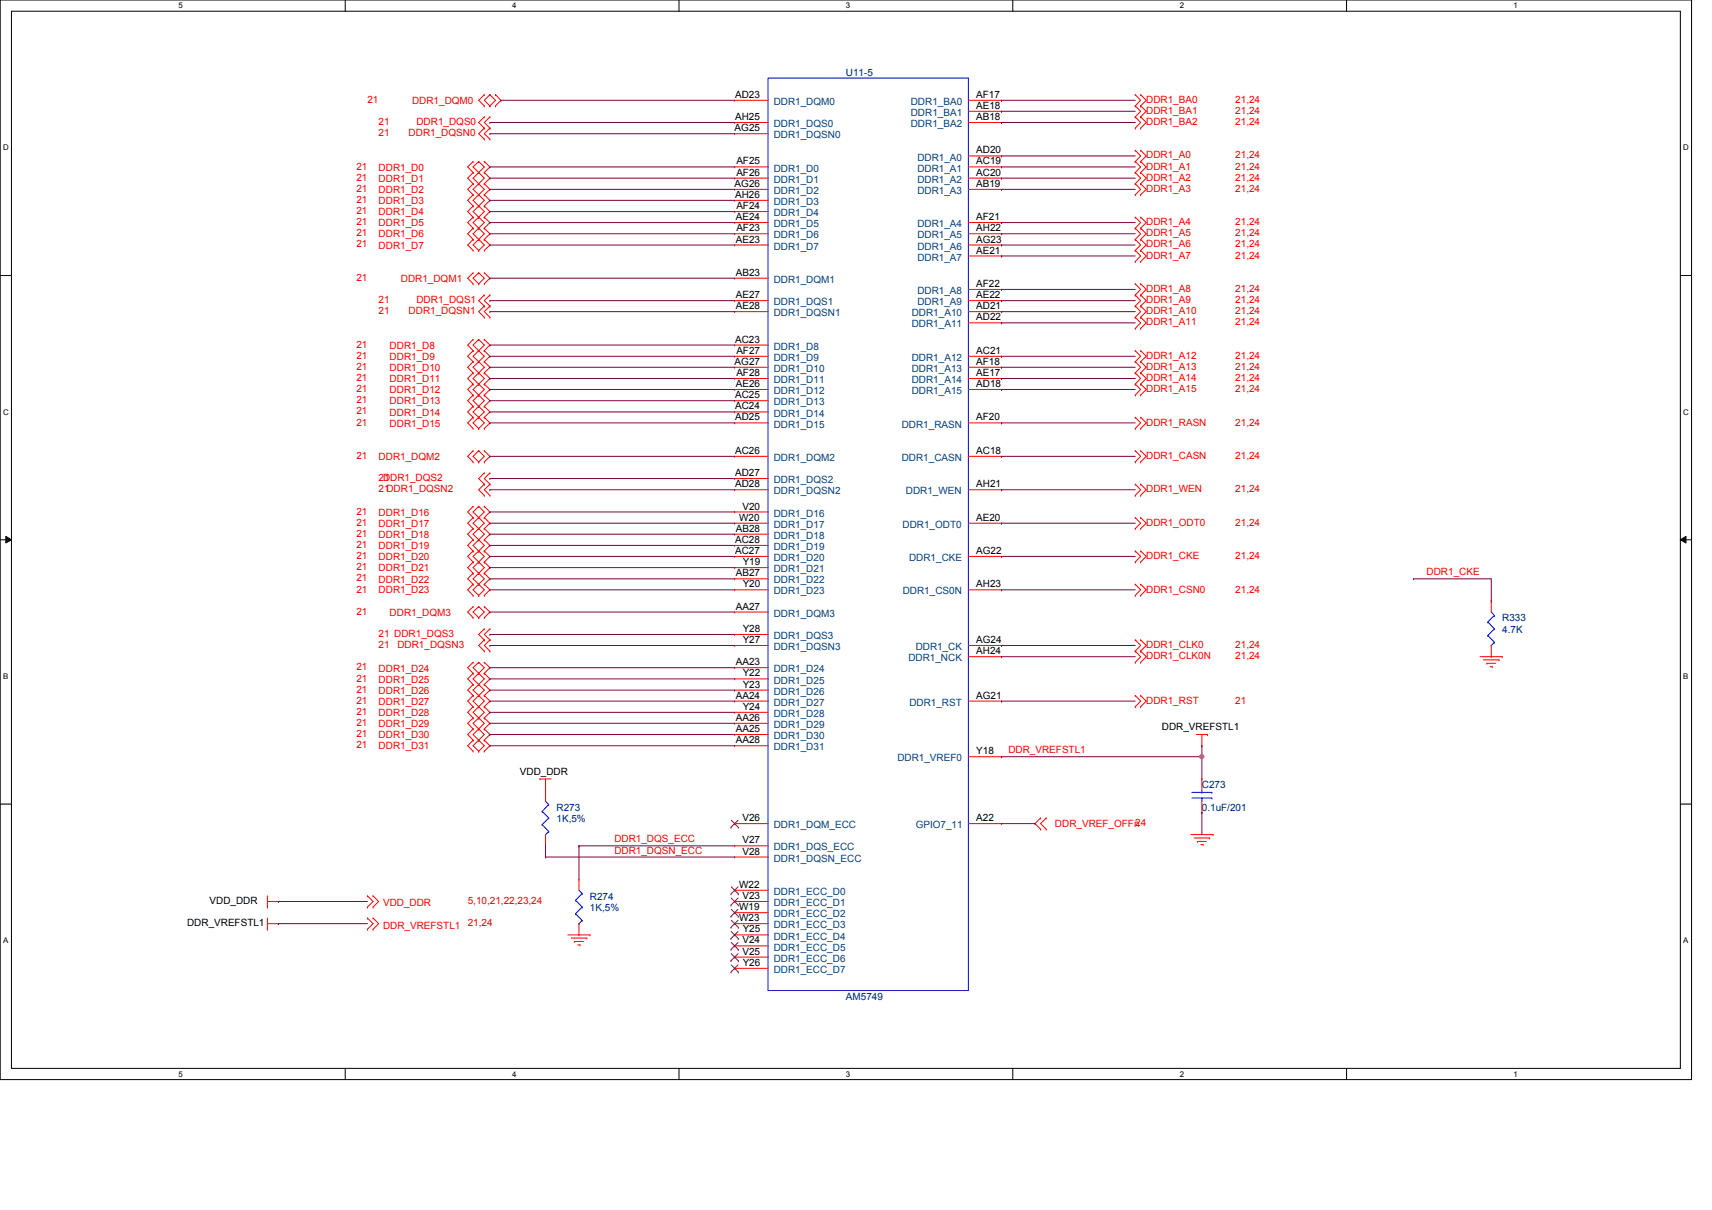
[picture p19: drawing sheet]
<svg xmlns="http://www.w3.org/2000/svg" width="297mm" height="210mm" viewBox="0 0 297 210" stroke-linecap="round" stroke-linejoin="round" font-family="sans-serif">
<defs><g id="words">
<g font-size="1.7" fill="#f00">
<text x="63.8" y="17.8">21</text>
<text x="198.9" y="17.8">DDR1_BA0</text>
<text x="214.3" y="17.8">21,24</text>
<text x="65.7" y="21.7">21</text>
<text x="65.7" y="23.6">21</text>
<text x="70.9" y="23.6">DDR1_DQSN0</text>
<text x="71.5" y="18">DDR1_DQM0</text>
<text x="72.3" y="21.7">DDR1_DQS0</text>
<text x="198.9" y="19.8">DDR1_BA1</text>
<text x="198.9" y="21.7">DDR1_BA2</text>
<text x="214.3" y="19.8">21,24</text>
<text x="214.3" y="21.7">21,24</text>
<text x="61.8" y="29.4">21</text>
<text x="65.7" y="29.6">DDR1_D0</text>
<text x="198.9" y="29.4">DDR1_A1</text>
<text x="198.9" y="27.5">DDR1_A0</text>
<text x="214.3" y="29.4">21,24</text>
<text x="214.3" y="27.5">21,24</text>
<text x="61.8" y="31.4">21</text>
<text x="61.8" y="33.3">21</text>
<text x="61.8" y="35.2">21</text>
<text x="65.7" y="31.5">DDR1_D1</text>
<text x="65.7" y="33.5">DDR1_D2</text>
<text x="65.7" y="35.4">DDR1_D3</text>
<text x="198.9" y="31.4">DDR1_A2</text>
<text x="198.9" y="33.3">DDR1_A3</text>
<text x="214.3" y="31.4">21,24</text>
<text x="214.3" y="33.3">21,24</text>
<text x="61.8" y="37.1">21</text>
<text x="61.8" y="39.1">21</text>
<text x="61.8" y="41">21</text>
<text x="65.7" y="37.3">DDR1_D4</text>
<text x="65.7" y="39.3">DDR1_D5</text>
<text x="65.7" y="41.2">DDR1_D6</text>
<text x="198.9" y="41">DDR1_A5</text>
<text x="198.9" y="39.1">DDR1_A4</text>
<text x="214.3" y="41">21,24</text>
<text x="214.3" y="39.1">21,24</text>
<text x="61.8" y="42.9">21</text>
<text x="65.7" y="43.1">DDR1_D7</text>
<text x="198.9" y="42.9">DDR1_A6</text>
<text x="198.9" y="44.9">DDR1_A7</text>
<text x="214.3" y="42.9">21,24</text>
<text x="214.3" y="44.9">21,24</text>
<text x="61.8" y="48.7">21</text>
<text x="65.7" y="52.6">21</text>
<text x="69.6" y="48.9">DDR1_DQM1</text>
<text x="72.3" y="52.6">DDR1_DQS1</text>
<text x="198.9" y="50.7">DDR1_A8</text>
<text x="198.9" y="52.6">DDR1_A9</text>
<text x="214.3" y="50.7">21,24</text>
<text x="214.3" y="52.6">21,24</text>
<text x="65.7" y="54.5">21</text>
<text x="70.9" y="54.5">DDR1_DQSN1</text>
<text x="198.9" y="54.5">DDR1_A10</text>
<text x="198.9" y="56.4">DDR1_A11</text>
<text x="214.3" y="54.5">21,24</text>
<text x="214.3" y="56.4">21,24</text>
<text x="61.8" y="60.3">21</text>
<text x="61.8" y="62.2">21</text>
<text x="61.8" y="64.2">21</text>
<text x="67.6" y="60.5">DDR1_D8</text>
<text x="67.6" y="62.4">DDR1_D9</text>
<text x="67.6" y="64.3">DDR1_D10</text>
<text x="198.9" y="62.2">DDR1_A12</text>
<text x="198.9" y="64.2">DDR1_A13</text>
<text x="214.3" y="62.2">21,24</text>
<text x="214.3" y="64.2">21,24</text>
<text x="61.8" y="66.1">21</text>
<text x="61.8" y="68">21</text>
<text x="61.8" y="70">21</text>
<text x="61.8" y="71.9">21</text>
<text x="67.6" y="66.3">DDR1_D11</text>
<text x="67.6" y="68.2">DDR1_D12</text>
<text x="67.6" y="70.1">DDR1_D13</text>
<text x="198.9" y="66.1">DDR1_A14</text>
<text x="198.9" y="68">DDR1_A15</text>
<text x="214.3" y="66.1">21,24</text>
<text x="214.3" y="68">21,24</text>
<text x="61.8" y="73.8">21</text>
<text x="67.6" y="72.1">DDR1_D14</text>
<text x="67.6" y="74">DDR1_D15</text>
<text x="198.9" y="73.8">DDR1_RASN</text>
<text x="214.3" y="73.8">21,24</text>
<text x="61.8" y="79.6">21</text>
<text x="65.7" y="83.5">21</text>
<text x="65.7" y="79.8">DDR1_DQM2</text>
<text x="66.5" y="83.5">DDR1_DQS2</text>
<text x="198.9" y="79.6">DDR1_CASN</text>
<text x="214.3" y="79.6">21,24</text>
<text x="61.8" y="89.3">21</text>
<text x="65.7" y="85.4">21DDR1_DQSN2</text>
<text x="65.7" y="89.5">DDR1_D16</text>
<text x="198.9" y="85.4">DDR1_WEN</text>
<text x="214.3" y="85.4">21,24</text>
<text x="61.8" y="91.2">21</text>
<text x="61.8" y="93.1">21</text>
<text x="61.8" y="95">21</text>
<text x="65.7" y="91.4">DDR1_D17</text>
<text x="65.7" y="93.3">DDR1_D18</text>
<text x="65.7" y="95.2">DDR1_D19</text>
<text x="198.9" y="91.2">DDR1_ODT0</text>
<text x="214.3" y="91.2">21,24</text>
<text x="61.8" y="97">21</text>
<text x="61.8" y="98.9">21</text>
<text x="61.8" y="100.8">21</text>
<text x="65.7" y="97.2">DDR1_D20</text>
<text x="65.7" y="99.1">DDR1_D21</text>
<text x="65.7" y="101">DDR1_D22</text>
<text x="198.9" y="97">DDR1_CKE</text>
<text x="214.3" y="97">21,24</text>
<text x="247.5" y="99.8">DDR1_CKE</text>
<text x="61.8" y="106.6">21</text>
<text x="61.8" y="102.8">21</text>
<text x="65.7" y="103">DDR1_D23</text>
<text x="67.6" y="106.8">DDR1_DQM3</text>
<text x="198.9" y="102.8">DDR1_CSN0</text>
<text x="214.3" y="102.8">21,24</text>
<text x="65.7" y="110.5">21 DDR1_DQS3</text>
<text x="65.7" y="112.4">21</text>
<text x="69" y="112.4">DDR1_DQSN3</text>
<text x="198.9" y="112.4">DDR1_CLK0</text>
<text x="214.3" y="112.4">21,24</text>
<text x="61.8" y="116.3">21</text>
<text x="61.8" y="118.2">21</text>
<text x="65.7" y="116.5">DDR1_D24</text>
<text x="65.7" y="118.4">DDR1_D25</text>
<text x="198.9" y="114.3">DDR1_CLK0N</text>
<text x="214.3" y="114.3">21,24</text>
<text x="61.8" y="120.1">21</text>
<text x="61.8" y="122.1">21</text>
<text x="61.8" y="124">21</text>
<text x="61.8" y="125.9">21</text>
<text x="65.7" y="120.4">DDR1_D26</text>
<text x="65.7" y="122.3">DDR1_D27</text>
<text x="65.7" y="124.2">DDR1_D28</text>
<text x="198.9" y="122.1">DDR1_RST</text>
<text x="214.3" y="122.1">21</text>
<text x="61.8" y="127.9">21</text>
<text x="61.8" y="129.8">21</text>
<text x="65.7" y="126.2">DDR1_D29</text>
<text x="65.7" y="128.1">DDR1_D30</text>
<text x="65.7" y="130">DDR1_D31</text>
<text x="175" y="130.7">DDR_VREFSTL1</text>
<text x="183" y="143.5">DDR_VREF_OFFn24</text>
<text x="106.6" y="148.1">DDR1_DQSN_ECC</text>
<text x="106.6" y="146.1">DDR1_DQS_ECC</text>
<text x="66.5" y="161.1">DDR_VREFSTL1</text>
<text x="66.5" y="157.2">VDD_DDR</text>
<text x="81.1" y="160.7">21,24</text>
<text x="81.1" y="156.8">5,10,21,22,23,24</text>
</g>
<g font-size="1.7">
<text x="127.5" y="17">AD23</text>
<text x="169.4" y="17">AF17</text>
<text x="127.5" y="22.8">AG25</text>
<text x="127.5" y="20.8">AH25</text>
<text x="169.4" y="20.8">AB18</text>
<text x="169.4" y="18.9">AE18</text>
<text x="127.8" y="28.5">AF25</text>
<text x="169.4" y="28.5">AC19</text>
<text x="169.4" y="26.6">AD20</text>
<text x="127.5" y="32.4">AG26</text>
<text x="127.5" y="34.3">AH26</text>
<text x="127.8" y="30.5">AF26</text>
<text x="169.4" y="32.4">AB19</text>
<text x="169.4" y="30.5">AC20</text>
<text x="127.7" y="38.2">AE24</text>
<text x="127.8" y="36.3">AF24</text>
<text x="127.8" y="40.1">AF23</text>
<text x="169.4" y="40.1">AH22</text>
<text x="169.4" y="38.2">AF21</text>
<text x="127.7" y="42.1">AE23</text>
<text x="127.7" y="47.8">AB23</text>
<text x="169.4" y="44">AE21</text>
<text x="169.4" y="42.1">AG23</text>
<text x="127.7" y="51.7">AE27</text>
<text x="127.7" y="53.6">AE28</text>
<text x="169.4" y="53.6">AD21</text>
<text x="169.4" y="49.8">AF22</text>
<text x="169.4" y="51.7">AE22</text>
<text x="127.5" y="59.4">AC23</text>
<text x="169.4" y="55.6">AD22</text>
<text x="127.5" y="63.3">AG27</text>
<text x="127.8" y="65.2">AF28</text>
<text x="127.8" y="61.4">AF27</text>
<text x="169.4" y="65.2">AE17</text>
<text x="169.4" y="63.3">AF18</text>
<text x="169.4" y="61.4">AC21</text>
<text x="127.5" y="71">AC24</text>
<text x="127.5" y="69.1">AC25</text>
<text x="127.7" y="67.1">AE26</text>
<text x="169.4" y="67.1">AD18</text>
<text x="127.5" y="72.9">AD25</text>
<text x="169.4" y="72.9">AF20</text>
<text x="127.5" y="78.7">AC26</text>
<text x="127.5" y="82.6">AD27</text>
<text x="169.4" y="78.7">AC18</text>
<text x="127.5" y="84.5">AD28</text>
<text x="128.8" y="88.4">V20</text>
<text x="169.4" y="84.5">AH21</text>
<text x="127.5" y="94.2">AC28</text>
<text x="127.7" y="92.2">AB28</text>
<text x="128.3" y="90.3">W20</text>
<text x="169.4" y="90.3">AE20</text>
<text x="127.5" y="96.1">AC27</text>
<text x="127.7" y="100">AB27</text>
<text x="128.9" y="98">Y19</text>
<text x="128.9" y="101.9">Y20</text>
<text x="169.4" y="96.1">AG22</text>
<text x="169.4" y="101.9">AH23</text>
<text x="127.7" y="105.7">AA27</text>
<text x="128.9" y="109.6">Y28</text>
<text x="128.9" y="111.5">Y27</text>
<text x="169.4" y="113.5">AH24</text>
<text x="169.4" y="111.5">AG24</text>
<text x="127.7" y="115.4">AA23</text>
<text x="128.9" y="119.3">Y23</text>
<text x="128.9" y="117.3">Y22</text>
<text x="127.7" y="125.1">AA26</text>
<text x="127.7" y="121.2">AA24</text>
<text x="128.9" y="123.1">Y24</text>
<text x="169.4" y="121.2">AG21</text>
<text x="127.7" y="127">AA25</text>
<text x="127.7" y="128.9">AA28</text>
<text x="169.4" y="130.9">Y18</text>
<text x="201.6" y="126.7">DDR_VREFSTL1</text>
<text x="90.2" y="134.5">VDD_DDR</text>
<text x="128.8" y="142.5">V26</text>
<text x="169.4" y="142.5">A22</text>
<text x="128.8" y="146.3">V27</text>
<text x="128.8" y="148.3">V28</text>
<text x="128.3" y="154">W22</text>
<text x="128.8" y="156">V23</text>
<text x="32.5" y="160.7">DDR_VREFSTL1</text>
<text x="36.4" y="156.8">VDD_DDR</text>
<text x="128.3" y="159.8">W23</text>
<text x="128.3" y="157.9">W19</text>
<text x="128.9" y="161.8">Y25</text>
<text x="128.8" y="163.7">V24</text>
<text x="128.8" y="165.6">V25</text>
<text x="128.9" y="167.6">Y26</text>
</g>
<g font-size="1.7" fill="#000080">
<text x="146.8" y="13.2">U11-5</text>
<text x="260.6" y="107.8">R333</text>
<text x="260.6" y="109.7">4.7K</text>
<text x="208.5" y="136.7">C273</text>
<text x="96.6" y="140.6">R273</text>
<text x="96.6" y="142.5">1K,5%</text>
<text x="208.5" y="140.6">0.1uF/201</text>
<text x="102.4" y="156">R274</text>
<text x="102.4" y="158">1K,5%</text>
<text x="146.8" y="173.4">AM5749</text>
</g>
<g font-size="1.7" fill="#004080">
<text x="134.2" y="18.2">DDR1_DQM0</text>
<text x="134.2" y="22.1">DDR1_DQS0</text>
<text x="158" y="22.1">DDR1_BA2</text>
<text x="158" y="20.1">DDR1_BA1</text>
<text x="158" y="18.2">DDR1_BA0</text>
<text x="134.2" y="29.8">DDR1_D0</text>
<text x="134.2" y="24">DDR1_DQSN0</text>
<text x="159.2" y="29.8">DDR1_A1</text>
<text x="159.2" y="27.9">DDR1_A0</text>
<text x="134.2" y="31.7">DDR1_D1</text>
<text x="134.2" y="35.6">DDR1_D3</text>
<text x="134.2" y="33.7">DDR1_D2</text>
<text x="159.2" y="33.7">DDR1_A3</text>
<text x="159.2" y="31.7">DDR1_A2</text>
<text x="134.2" y="37.5">DDR1_D4</text>
<text x="134.2" y="39.4">DDR1_D5</text>
<text x="134.2" y="41.4">DDR1_D6</text>
<text x="159.2" y="41.4">DDR1_A5</text>
<text x="159.2" y="39.4">DDR1_A4</text>
<text x="134.2" y="43.3">DDR1_D7</text>
<text x="159.2" y="45.2">DDR1_A7</text>
<text x="159.2" y="43.3">DDR1_A6</text>
<text x="134.2" y="49.1">DDR1_DQM1</text>
<text x="134.2" y="53">DDR1_DQS1</text>
<text x="159.2" y="51">DDR1_A8</text>
<text x="159.2" y="53">DDR1_A9</text>
<text x="134.2" y="54.9">DDR1_DQSN1</text>
<text x="158.2" y="54.9">DDR1_A10</text>
<text x="158.2" y="56.8">DDR1_A11</text>
<text x="134.2" y="60.7">DDR1_D8</text>
<text x="134.2" y="64.5">DDR1_D10</text>
<text x="134.2" y="62.6">DDR1_D9</text>
<text x="158.2" y="64.5">DDR1_A13</text>
<text x="158.2" y="62.6">DDR1_A12</text>
<text x="134.2" y="66.5">DDR1_D11</text>
<text x="134.2" y="70.3">DDR1_D13</text>
<text x="134.2" y="68.4">DDR1_D12</text>
<text x="158.2" y="66.5">DDR1_A14</text>
<text x="158.2" y="68.4">DDR1_A15</text>
<text x="134.2" y="72.3">DDR1_D14</text>
<text x="134.2" y="74.2">DDR1_D15</text>
<text x="156.5" y="74.2">DDR1_RASN</text>
<text x="134.2" y="80">DDR1_DQM2</text>
<text x="134.2" y="83.8">DDR1_DQS2</text>
<text x="156.5" y="80">DDR1_CASN</text>
<text x="134.2" y="85.8">DDR1_DQSN2</text>
<text x="134.2" y="89.6">DDR1_D16</text>
<text x="157.2" y="85.8">DDR1_WEN</text>
<text x="134.2" y="93.5">DDR1_D18</text>
<text x="134.2" y="95.4">DDR1_D19</text>
<text x="134.2" y="91.6">DDR1_D17</text>
<text x="156.6" y="91.6">DDR1_ODT0</text>
<text x="134.2" y="99.3">DDR1_D21</text>
<text x="134.2" y="101.2">DDR1_D22</text>
<text x="134.2" y="97.3">DDR1_D20</text>
<text x="157.7" y="97.3">DDR1_CKE</text>
<text x="134.2" y="103.1">DDR1_D23</text>
<text x="134.2" y="107">DDR1_DQM3</text>
<text x="156.6" y="103.1">DDR1_CS0N</text>
<text x="134.2" y="110.9">DDR1_DQS3</text>
<text x="134.2" y="112.8">DDR1_DQSN3</text>
<text x="158.9" y="112.8">DDR1_CK</text>
<text x="134.2" y="116.6">DDR1_D24</text>
<text x="134.2" y="118.6">DDR1_D25</text>
<text x="157.6" y="114.7">DDR1_NCK</text>
<text x="134.2" y="120.5">DDR1_D26</text>
<text x="134.2" y="122.4">DDR1_D27</text>
<text x="134.2" y="124.4">DDR1_D28</text>
<text x="157.8" y="122.4">DDR1_RST</text>
<text x="134.2" y="128.2">DDR1_D30</text>
<text x="134.2" y="126.3">DDR1_D29</text>
<text x="134.2" y="130.2">DDR1_D31</text>
<text x="155.7" y="132.1">DDR1_VREF0</text>
<text x="134.2" y="143.7">DDR1_DQM_ECC</text>
<text x="158.9" y="143.7">GPIO7_11</text>
<text x="134.2" y="147.5">DDR1_DQS_ECC</text>
<text x="134.2" y="149.5">DDR1_DQSN_ECC</text>
<text x="134.2" y="155.2">DDR1_ECC_D0</text>
<text x="134.2" y="157.2">DDR1_ECC_D1</text>
<text x="134.2" y="161">DDR1_ECC_D3</text>
<text x="134.2" y="159.1">DDR1_ECC_D2</text>
<text x="134.2" y="163">DDR1_ECC_D4</text>
<text x="134.2" y="164.9">DDR1_ECC_D5</text>
<text x="134.2" y="166.8">DDR1_ECC_D6</text>
<text x="134.2" y="168.8">DDR1_ECC_D7</text>
</g>
<g font-size="1.4">
<text x="30.9" y="1.4">5</text>
<text x="88.9" y="1.4">4</text>
<text x="146.8" y="1.4">3</text>
<text x="204.7" y="1.4">2</text>
<text x="262.6" y="1.4">1</text>
<text x=".5" y="26.1">D</text>
<text x="292.1" y="26.1">D</text>
<text x=".5" y="71.9">C</text>
<text x="292.1" y="71.9">C</text>
<text x=".5" y="117.8">B</text>
<text x="292.1" y="117.8">B</text>
<text x=".5" y="163.6">A</text>
<text x="292.1" y="163.6">A</text>
<text x="30.9" y="186.8">5</text>
<text x="88.9" y="186.8">4</text>
<text x="146.8" y="186.8">3</text>
<text x="204.7" y="186.8">2</text>
<text x="262.6" y="186.8">1</text>
</g>
</g></defs>
<path d="M0 0h293.5v187.3h-293.5zM2 1.9h289.5v183.4h-289.5z" fill="none" stroke="#000" stroke-width=".17"/>
<g fill="#fff">
<path d="M30.9 .2h.8v1.5h-.8z"/>
<path d="M30.9 185.5h.8v1.6h-.8z"/>
</g>
<path d="M59.9 0v1.9M59.9 185.3v2" fill="none" stroke="#000" stroke-width=".17"/>
<g fill="#fff">
<path d="M88.9 .2h.7v1.5h-.7z"/>
<path d="M88.9 185.5h.7v1.6h-.7z"/>
</g>
<path d="M117.8 0v1.9M117.8 185.3v2" fill="none" stroke="#000" stroke-width=".17"/>
<g fill="#fff">
<path d="M146.8 .2h.7v1.5h-.7z"/>
<path d="M146.8 185.5h.7v1.6h-.7z"/>
</g>
<path d="M175.7 0v1.9M175.7 185.3v2" fill="none" stroke="#000" stroke-width=".17"/>
<g fill="#fff">
<path d="M204.7 .2h.7v1.5h-.7z"/>
<path d="M204.7 185.5h.7v1.6h-.7z"/>
</g>
<path d="M233.6 0v1.9M233.6 185.3v2" fill="none" stroke="#000" stroke-width=".17"/>
<g fill="#fff">
<path d="M262.6 .2h.8v1.5h-.8z"/>
<path d="M262.6 185.5h.8v1.6h-.8z"/>
<path d="M.5 24.8h1v1.6h-1z"/>
<path d="M292.1 24.8h.9v1.6h-.9z"/>
<path d="M.5 70.7h1v1.5h-1z"/>
<path d="M292.1 70.7h.9v1.5h-.9z"/>
</g>
<path d="M0 47.8h2M291.5 47.8h2" fill="none" stroke="#000" stroke-width=".17"/>
<g fill="#fff">
<path d="M.5 116.5h.9v1.6h-.9z"/>
<path d="M292.1 116.5h.8v1.6h-.8z"/>
</g>
<path d="M0 93.6h2M1 93l1 .6-1 .6zM291.5 93.6l1-.6v1.2zM291.5 93.6h2" fill="none" stroke="#000" stroke-width=".17"/>
<path d="M1 93l1 .6-1 .6zM291.5 93.6l1-.6v1.2z" fill="#000"/>
<g fill="#fff">
<path d="M.5 162.4h.9v1.5h-.9z"/>
<path d="M292.1 162.4h.8v1.5h-.8z"/>
</g>
<path d="M0 139.5h2M291.5 139.5h2" fill="none" stroke="#000" stroke-width=".17"/>
<g fill="none" stroke="#f00" stroke-width=".17">
<path d="M84 16.4h.1M84 18.4h.1M84 16.4l-.9 1 .9 1M85 18.4h.1M85 16.4h.1M85 16.4l-1 1 1 1M85 16.4l1 1-1 1M86 16.4h.1M86 18.4h.1M86 16.4l.9 1-.9 1M127.5 17.4h.1M127.5 17.4h5.8"/>
<path d="M168 19.3h5.8M168 17.4h5.8M173.8 19.3h.1M173.8 17.4h.1M197 16.4h.1M197 18.4h.1M197 16.4l.9 1-.9 1M197 18.4l.9 .9-.9 1M197.9 16.4h.1M197.9 18.4h.1M197.9 16.4l1 1-1 1M197.9 18.4l1 .9-1 1"/>
<path d="M82.1 28h.1M82.1 29.9h.1M82.1 31.9h.1M82.1 33.8h.1M82.1 35.7h.1M82.1 37.7h.1M82.1 39.6h.1M82.1 28l-1 1 1 .9M82.1 29.9l-1 1 1 1M82.1 31.9l-1 1 1 .9M82.1 33.8l-1 1 1 .9M82.1 37.7l-1 .9 1 1"/>
<path d="M82.1 35.7l-1 1 1 1M82.1 39.6l-1 1 1 .9M83.1 29.9h.1M83.1 28h.1M83.1 31.9h.1M83.1 33.8h.1M83.1 35.7h.1M83.1 37.7h.1M83.1 39.6h.1M83.1 28l-1 1 1.9 1.9-1.9 2 1 .9M83.1 28l.9 1-1.9 1.9 1.9 2-.9 .9M83.1 33.8l-1 1 1.9 1.9-.9 1"/>
<path d="M83.1 33.8l.9 1-1.9 1.9 1 1M83.1 37.7l-1 .9 1.9 2-1.9 1.9 1 .9M83.1 37.7l.9 .9-1.9 2 1.9 1.9-.9 .9M84 20.3h.1M84 22.2h.1M84 24.1h.1M84 28h.1M84 29.9h.1M84 31.9h.1M84 33.8h.1M84 35.7h.1M84 37.7h.1"/>
<path d="M84 39.6h.1M84 20.3l-.9 1 .9 .9M84 22.2l-.9 1 .9 .9M84 28l1 1-1 .9M84 29.9l1 1-1 1M84 35.7l1 1-1 1M84 31.9l1 1-1 .9M84 33.8l1 1-1 .9M84 37.7l1 .9-1 1M84 39.6l1 1-1 .9M85 20.3h.1M85 22.2h.1"/>
<path d="M85 24.1h.1M85 20.3l-1 1 1 .9M85 22.2l-1 1 1 .9M127.5 29h.1M127.5 30.9h.1M127.5 34.8h.1M127.5 32.9h.1M127.5 36.7h.1M127.5 38.6h.1M127.5 23.2h.1M127.5 21.3h.1M127.5 32.9h5.8"/>
<path d="M127.5 21.3h5.8M127.5 29h5.8M127.5 30.9h5.8M127.5 34.8h5.8M127.5 36.7h5.8M127.5 38.6h5.8M127.5 23.2h5.8M168 32.9h5.8M168 21.3h5.8M168 29h5.8M168 30.9h5.8M168 27.1h5.8"/>
<path d="M168 38.6h5.8M173.8 32.9h.1M173.8 21.3h.1M173.8 29h.1M173.8 30.9h.1M173.8 27.1h.1M173.8 38.6h.1M197 20.3h.1M197 22.2h.1M197 29.9h.1M197 31.9h.1M197 28h.1"/>
<path d="M197 26.1h.1M197 39.6h.1M197 33.8h.1M197 37.7h.1M197 20.3l.9 1-.9 .9M197 29.9l.9 1-.9 1M197 28l.9 1-.9 .9M197 26.1l.9 1-.9 .9M197 39.6l.9 1-.9 .9M197 31.9l.9 1-.9 .9M197 37.7l.9 .9-.9 1M197.9 20.3h.1"/>
<path d="M197.9 22.2h.1M197.9 29.9h.1M197.9 31.9h.1M197.9 28h.1M197.9 26.1h.1M197.9 39.6h.1M197.9 33.8h.1M197.9 37.7h.1M197.9 20.3l1 1-1 .9M197.9 29.9l1 1-1 1M197.9 28l1 1-1 .9M197.9 26.1l1 1-1 .9"/>
<path d="M197.9 39.6l1 1-1 .9M197.9 31.9l1 1-1 .9M197.9 37.7l1 .9-1 1M82.1 41.5h.1M82.1 43.4h.1M82.1 58.9h.1M82.1 47.3h.1M82.1 49.2h.1M82.1 41.5l-1 1 1 .9M82.1 58.9l-1 1 1 .9M82.1 47.3l-1 1 1 .9M83.1 41.5h.1"/>
<path d="M83.1 43.4h.1M83.1 58.9h.1M83.1 49.2h.1M83.1 47.3h.1M83.1 58.9l-1 1 1.9 1.9-.9 .9M83.1 58.9l.9 1-1.9 1.9 1 .9M83.1 47.3l-1 1 1 .9M83.1 47.3l.9 1-.9 .9M84 51.2h.1M84 53.1h.1M84 55h.1M84 41.5h.1"/>
<path d="M84 43.4h.1M84 58.9h.1M84 47.3h.1M84 49.2h.1M84 51.2l-.9 1 .9 .9M84 53.1l-.9 1 .9 .9M84 41.5l1 1-1 .9M84 58.9l1 1-1 .9M84 47.3l1 1-1 .9M85 51.2h.1M85 53.1h.1M85 55h.1"/>
<path d="M85 51.2l-1 1 1 .9M85 53.1l-1 1 1 .9M127.5 59.9h.1M127.5 40.6h.1M127.5 42.5h.1M127.5 48.3h.1M127.5 52.2h.1M127.5 54.1h.1M127.5 54.1h5.8M127.5 40.6h5.8M127.5 52.2h5.8M127.5 42.5h5.8"/>
<path d="M127.5 59.9h5.8M127.5 48.3h5.8M168 54.1h5.8M168 44.4h5.8M168 40.6h5.8M168 56h5.8M168 50.2h5.8M168 52.2h5.8M168 42.5h5.8M173.8 54.1h.1M173.8 44.4h.1M173.8 40.6h.1"/>
<path d="M173.8 56h.1M173.8 50.2h.1M173.8 52.2h.1M173.8 42.5h.1M197 41.5h.1M197 43.4h.1M197 49.2h.1M197 51.2h.1M197 53.1h.1M197 55h.1M197 45.4h.1M197 57h.1"/>
<path d="M197 41.5l.9 1-.9 .9M197 49.2l.9 1-.9 1M197 53.1l.9 1-.9 .9M197 43.4l.9 1-.9 1M197 51.2l.9 1-.9 .9M197 55l.9 1-.9 1M197.9 41.5h.1M197.9 43.4h.1M197.9 49.2h.1M197.9 51.2h.1M197.9 53.1h.1M197.9 55h.1"/>
<path d="M197.9 45.4h.1M197.9 57h.1M197.9 41.5l1 1-1 .9M197.9 49.2l1 1-1 1M197.9 53.1l1 1-1 .9M197.9 43.4l1 1-1 1M197.9 51.2l1 1-1 .9M197.9 55l1 1-1 1M82.1 60.8h.1M82.1 62.7h.1M82.1 64.7h.1M82.1 66.6h.1"/>
<path d="M82.1 68.5h.1M82.1 70.5h.1M82.1 72.4h.1M82.1 74.3h.1M82.1 78.2h.1M82.1 60.8l-1 1 1 .9M82.1 62.7l-1 1 1 1M82.1 66.6l-1 1 1 .9M82.1 64.7l-1 1 1 .9M82.1 68.5l-1 1 1 1M82.1 70.5l-1 1 1 .9M82.1 72.4l-1 1 1 .9"/>
<path d="M82.1 78.2l-1 1 1 .9M83.1 60.8h.1M83.1 62.7h.1M83.1 64.7h.1M83.1 66.6h.1M83.1 68.5h.1M83.1 70.5h.1M83.1 72.4h.1M83.1 74.3h.1M83.1 78.2h.1M83.1 62.7l-1 1 1.9 2-.9 .9M83.1 62.7l.9 1-1.9 2 1 .9"/>
<path d="M83.1 66.6l-1 1 1.9 1.9-1.9 2 1 .9M83.1 66.6l.9 1-1.9 1.9 1.9 2-.9 .9M83.1 72.4l-1 1 1 .9M83.1 72.4l.9 1-.9 .9M83.1 78.2l-1 1 1 .9M83.1 78.2l.9 1-.9 .9M84 60.8h.1M84 62.7h.1M84 64.7h.1M84 66.6h.1M84 68.5h.1M84 70.5h.1"/>
<path d="M84 72.4h.1M84 74.3h.1M84 78.2h.1M84 64.7l1 1-1 .9M84 60.8l1 1-1 .9M84 62.7l1 1-1 1M84 66.6l1 1-1 .9M84 68.5l1 1-1 1M84 70.5l1 1-1 .9M84 72.4l1 1-1 .9M84 78.2l1 1-1 .9M127.5 71.5h.1"/>
<path d="M127.5 65.7h.1M127.5 63.7h.1M127.5 61.8h.1M127.5 73.4h.1M127.5 79.2h.1M127.5 69.5h.1M127.5 67.6h.1M127.5 65.7h5.8M127.5 63.7h5.8M127.5 73.4h5.8M127.5 61.8h5.8M127.5 67.6h5.8"/>
<path d="M127.5 79.2h5.8M127.5 71.5h5.8M127.5 69.5h5.8M168 65.7h5.8M168 63.7h5.8M168 73.4h5.8M168 61.8h5.8M168 67.6h5.8M168 79.2h5.8M173.8 65.7h.1M173.8 63.7h.1M173.8 73.4h.1"/>
<path d="M173.8 61.8h.1M173.8 67.6h.1M173.8 79.2h.1M197 64.7h.1M197 66.6h.1M197 60.8h.1M197 62.7h.1M197 68.5h.1M197 78.2h.1M197 72.4h.1M197 74.3h.1M197 64.7l.9 1-.9 .9"/>
<path d="M197 60.8l.9 1-.9 .9M197 62.7l.9 1-.9 1M197 66.6l.9 1-.9 .9M197 78.2l.9 1-.9 .9M197 72.4l.9 1-.9 .9M197.9 64.7h.1M197.9 66.6h.1M197.9 60.8h.1M197.9 62.7h.1M197.9 68.5h.1M197.9 78.2h.1M197.9 72.4h.1"/>
<path d="M197.9 74.3h.1M197.9 64.7l1 1-1 .9M197.9 60.8l1 1-1 .9M197.9 62.7l1 1-1 1M197.9 66.6l1 1-1 .9M197.9 78.2l1 1-1 .9M197.9 72.4l1 1-1 .9M82.1 87.8h.1M82.1 89.8h.1M82.1 91.7h.1M82.1 93.6h.1M82.1 95.6h.1"/>
<path d="M82.1 97.5h.1M82.1 99.4h.1M82.1 80.1h.1M82.1 87.8l-1 1 1 1M82.1 89.8l-1 1 1 .9M82.1 91.7l-1 1 1 .9M82.1 95.6l-1 .9 1 1M82.1 93.6l-1 1 1 1M82.1 97.5l-1 1 1 .9M82.1 99.4l-1 1 1 .9M83.1 89.8h.1M83.1 87.8h.1"/>
<path d="M83.1 91.7h.1M83.1 93.6h.1M83.1 95.6h.1M83.1 97.5h.1M83.1 99.4h.1M83.1 80.1h.1M83.1 87.8l-1 1 1.9 2-.9 .9M83.1 87.8l.9 1-1.9 2 1 .9M83.1 91.7l-1 1 1.9 1.9-.9 1M83.1 91.7l.9 1-1.9 1.9 1 1M83.1 95.6l-1 .9 1 1M83.1 95.6l.9 .9-1.9 2 1.9 1.9-.9 .9"/>
<path d="M83.1 97.5l.9 1-1.9 1.9 1 .9M84 82h.1M84 84h.1M84 85.9h.1M84 87.8h.1M84 89.8h.1M84 91.7h.1M84 93.6h.1M84 95.6h.1M84 97.5h.1M84 99.4h.1M84 80.1h.1"/>
<path d="M84 82l-.9 1 .9 1M84 84l-.9 1 .9 .9M84 87.8l1 1-1 1M84 93.6l1 1-1 1M84 89.8l1 1-1 .9M84 91.7l1 1-1 .9M84 95.6l1 .9-1 1M84 97.5l1 1-1 .9M84 99.4l1 1-1 .9M85 82h.1M85 84h.1M85 85.9h.1"/>
<path d="M85 82l-1 1 1 1M85 84l-1 1 1 .9M127.5 98.5h.1M127.5 83h.1M127.5 85h.1M127.5 92.7h.1M127.5 96.5h.1M127.5 94.6h.1M127.5 88.8h.1M127.5 90.8h.1M127.5 85h5.8M127.5 98.5h5.8"/>
<path d="M127.5 83h5.8M127.5 92.7h5.8M127.5 96.5h5.8M127.5 94.6h5.8M127.5 88.8h5.8M127.5 90.8h5.8M168 85h5.8M168 96.5h5.8M168 90.8h5.8M173.8 85h.1M173.8 96.5h.1M173.8 90.8h.1"/>
<path d="M197 89.8h.1M197 91.7h.1M197 84h.1M197 85.9h.1M197 95.6h.1M197 97.5h.1M197 80.1h.1M197 89.8l.9 1-.9 .9M197 84l.9 1-.9 .9M197 95.6l.9 .9-.9 1M197.9 89.8h.1M197.9 91.7h.1"/>
<path d="M197.9 84h.1M197.9 85.9h.1M197.9 95.6h.1M197.9 97.5h.1M197.9 80.1h.1M197.9 89.8l1 1-1 .9M197.9 84l1 1-1 .9M197.9 95.6l1 .9-1 1M82.1 101.3h.1M82.1 103.3h.1M82.1 114.9h.1M82.1 116.8h.1"/>
<path d="M82.1 118.7h.1M82.1 105.2h.1M82.1 107.1h.1M82.1 101.3l-1 1 1 1M82.1 105.2l-1 1 1 .9M82.1 114.9l-1 .9 1 1M82.1 116.8l-1 1 1 .9M82.1 118.7l-1 1 1 .9M83.1 101.3h.1M83.1 103.3h.1M83.1 116.8h.1M83.1 114.9h.1"/>
<path d="M83.1 118.7h.1M83.1 107.1h.1M83.1 105.2h.1M83.1 101.3l-1 1 1 1M83.1 101.3l.9 1-.9 1M83.1 114.9l-1 .9 1.9 2-1.9 1.9 1 .9M83.1 114.9l.9 .9-1.9 2 1.9 1.9-.9 .9M83.1 105.2l-1 1 1 .9M83.1 105.2l.9 1-.9 .9M84 109.1h.1M84 111h.1M84 112.9h.1"/>
<path d="M84 101.3h.1M84 103.3h.1M84 114.9h.1M84 116.8h.1M84 118.7h.1M84 105.2h.1M84 107.1h.1M84 109.1l-.9 1 .9 .9M84 111l-.9 1 .9 .9M84 101.3l1 1-1 1M84 114.9l1 .9-1 1M84 116.8l1 1-1 .9"/>
<path d="M84 118.7l1 1-1 .9M84 105.2l1 1-1 .9M85 109.1h.1M85 111h.1M85 112.9h.1M85 109.1l-1 1 1 .9M85 111l-1 1 1 .9M127.5 102.3h.1M127.5 119.7h.1M127.5 115.8h.1M127.5 117.8h.1M127.5 106.2h.1"/>
<path d="M127.5 100.4h.1M127.5 110.1h.1M127.5 112h.1M127.5 102.3h5.8M127.5 119.7h5.8M127.5 115.8h5.8M127.5 117.8h5.8M127.5 106.2h5.8M127.5 100.4h5.8M127.5 110.1h5.8M127.5 112h5.8M168 113.9h5.8"/>
<path d="M168 102.3h5.8M168 112h5.8M173.8 113.9h.1M173.8 112h.1M173.8 102.3h.1M197 111h.1M197 112.9h.1M197 114.9h.1M197 101.3h.1M197 103.3h.1M197 111l.9 1-.9 .9M197 112.9l.9 1-.9 1"/>
<path d="M197 101.3l.9 1-.9 1M197.9 111h.1M197.9 112.9h.1M197.9 114.9h.1M197.9 101.3h.1M197.9 103.3h.1M197.9 111l1 1-1 .9M197.9 112.9l1 1-1 1M197.9 101.3l1 1-1 1M256.8 113.9h3.8M257.4 114.5h2.7M258 115.1h.1"/>
<path d="M258 115.1h1.5M258.5 115.7h.4M258.7 104.3h.1M258.7 113.9h.1M258.7 104.3v1.9M258.7 112v1.9M258.9 115.7h.1M260.1 114.5h.1M260.6 113.9h.1M82.1 120.6h.1M82.1 122.6h.1M82.1 124.5h.1"/>
<path d="M82.1 126.4h.1M82.1 128.4h.1M82.1 130.3h.1M82.1 120.6l-1 1 1 1M82.1 124.5l-1 1 1 .9M82.1 122.6l-1 1 1 .9M82.1 126.4l-1 1 1 1M82.1 128.4l-1 1 1 .9M83.1 120.6h.1M83.1 122.6h.1M83.1 124.5h.1M83.1 126.4h.1"/>
<path d="M83.1 128.4h.1M83.1 130.3h.1M83.1 120.6l-1 1 1.9 2-.9 .9M83.1 120.6l.9 1-1.9 2 1 .9M83.1 124.5l-1 1 1.9 1.9-1.9 2 1 .9M83.1 124.5l.9 1-1.9 1.9 1.9 2-.9 .9M84 120.6h.1M84 122.6h.1M84 124.5h.1M84 126.4h.1M84 128.4h.1M84 130.3h.1"/>
<path d="M84 122.6l1 1-1 .9M84 120.6l1 1-1 1M84 124.5l1 1-1 .9M84 126.4l1 1-1 1M84 128.4l1 1-1 .9M93.7 135.1h.1M93.7 135.1h1.9M94.7 137.1h.1M94.7 135.1v3.9M127.5 127.4h.1M127.5 125.5h.1M127.5 129.4h.1"/>
<path d="M127.5 121.6h.1M127.5 123.6h.1M127.5 127.4h5.8M127.5 121.6h5.8M127.5 125.5h5.8M127.5 129.4h5.8M127.5 123.6h5.8M168 121.6h5.8M168 131.3h5.8M173.8 121.6h.1M173.8 131.3h.1M197 120.6h.1"/>
<path d="M197 122.6h.1M197 120.6l.9 1-.9 1M197.9 120.6h.1M197.9 122.6h.1M197.9 120.6l1 1-1 1M207.6 127.4h1.9M208.5 129.4h.1M208.5 135.1h.1M208.5 127.4v2M208.5 135.1v2M208.5 139v1.9M209.5 127.4h.1"/>
<path d="M46.4 157.4h.1M46.4 155.4v2M46.4 159.3v1.9M46.4 156.4h1.9M48.3 156.4h.1M63.8 159.3h.1M63.8 155.4h.1M63.8 157.4h.1M63.8 159.3l.9 .9-.9 1M63.8 155.4l.9 1-.9 1M64.7 159.3h.1M64.7 155.4h.1"/>
<path d="M64.7 157.4h.1M64.7 159.3l1 .9-1 1M64.7 155.4l1 1-1 1M94.7 146.7h.1M94.7 144.8v1.9M100.5 152.5h.1M100.5 152.5v1.9M127.5 146.7h.1M127.5 148.7h.1M127.5 156.4h.1M127.5 142.9h.1M127.5 154.4h.1"/>
<path d="M127.5 158.3h.1M127.5 156.4h5.8M127.5 146.7h5.8M127.5 148.7h5.8M127.5 142.9h5.8M127.5 154.4h5.8M127.5 158.3h5.8M168 142.9h5.8M173.8 142.9h.1M180.5 141.9h.1M180.5 143.8h.1M180.5 141.9l-.9 1 .9 .9"/>
<path d="M181.5 143.8h.1M181.5 141.9h.1M181.5 141.9l-1 1 1 .9M206.6 144.8h3.9M207.2 145.4h2.7M207.8 146h.1M207.8 146h1.5M208.4 146.5h.3M208.5 140.9h.1M208.7 146.5h.1M209.9 145.4h.1M210.5 144.8h.1"/>
<path d="M46.4 161.2h.1M46.4 160.2h1.9M48.3 160.2h.1M63.8 161.2h.1M64.7 161.2h.1M98.5 162.2h3.9M99.1 162.7h2.7M99.6 163.3h.1M99.6 163.3h1.6M100.2 163.9h.4M100.5 162.2h.1M100.5 160.2v2"/>
<path d="M100.6 163.9h.1M101.8 162.7h.1M102.4 162.2h.1M127.5 162.2h.1M127.5 168h.1M127.5 164.1h.1M127.5 166h.1M127.5 160.2h.1M127.5 160.2h5.8M127.5 162.2h5.8M127.5 168h5.8M127.5 164.1h5.8"/>
<path d="M127.5 166h5.8"/>
</g>
<g fill="none" stroke="#00f" stroke-width=".17">
<path d="M133.3 13.5h34.7v158.3h-34.7zM258.1 107.9h.1M258.1 110.2h.1M258.1 107.9l1.2 1.2M258.1 110.2l1.2 1.2M258.7 112h.1M258.7 106.2l.6 .6M259.3 106.8h.1M259.3 109.1h.1M259.3 111.4h.1M259.3 106.8l-1.2 1.1M259.3 109.1l-1.2 1.1"/>
<path d="M259.3 111.4l-.6 .6M94.7 139l.5 .6M95.2 139.6h.1M95.2 139.6l-1.1 1.2M206.8 138.4h3.5M206.8 137.5h3.5M208.5 137.5h.1M208.5 138.4h.1M208.5 137.1v.4M208.5 138.4v.6M210.3 138.4h.1M210.3 137.5h.1"/>
<path d="M94.1 140.8h.1M94.1 143h.1M94.1 140.8l1.1 1.1M94.1 143l1.1 1.2M94.7 144.8h.1M95.2 141.9h.1M95.2 144.2h.1M95.2 141.9l-1.1 1.1M95.2 144.2l-.5 .6M99.9 156.2h.1M99.9 158.5h.1M99.9 156.2l1.1 1.2"/>
<path d="M99.9 158.5l1.1 1.2M100.5 154.4l.5 .6M101 155h.1M101 157.4h.1M101 159.7h.1M101 155l-1.1 1.2M101 157.4l-1.1 1.1M101 159.7l-.5 .5M100.5 160.2h.1"/>
</g>
<g fill="none" stroke="#804000" stroke-width=".17">
<path d="M126.8 157h.1M126.8 143.5h.1M126.8 155.1h.1M126.8 159h.1M126.9 155.8l1.2 1.2M126.9 142.3l1.2 1.2M126.9 153.8l1.2 1.3M126.9 159.6l1.2 1.3M126.9 157.7l1.2 1.3M128.1 155.8l-1.3 1.2M128.1 142.3l-1.3 1.2M128.1 153.8l-1.3 1.3"/>
<path d="M128.1 159.6l-1.3 1.3M128.1 157.7l-1.3 1.3M128.1 157h.1M128.1 143.5h.1M128.1 155.1h.1M128.1 159h.1M126.8 162.8h.1M126.8 168.6h.1M126.8 164.7h.1M126.8 166.7h.1M126.8 160.9h.1M126.9 161.6l1.2 1.2"/>
<path d="M126.9 167.4l1.2 1.2M126.9 163.5l1.2 1.2M126.9 165.4l1.2 1.3M128.1 161.6l-1.3 1.2M128.1 167.4l-1.3 1.2M128.1 163.5l-1.3 1.2M128.1 165.4l-1.3 1.3M128.1 162.8h.1M128.1 168.6h.1M128.1 164.7h.1M128.1 166.7h.1M128.1 160.9h.1"/>
</g>
<g fill="none" stroke="#800040" stroke-width=".17">
<path d="M86.9 17.4h.1M86.9 17.4h40.6M173.8 19.3h.1M173.8 17.4h.1M173.8 19.3h23.2M173.8 17.4h23.2M85 34.8h.1M85 36.7h.1M85 38.6h.1M85 29h.1M85 30.9h.1M85 32.9h.1"/>
<path d="M85 21.3h.1M85 23.2h.1M85 21.3h42.5M85 29h42.5M85 30.9h42.5M85 32.9h42.5M85 38.6h42.5M85 34.8h42.5M85 36.7h42.5M85 23.2h42.5M173.8 21.3h.1M173.8 29h.1"/>
<path d="M173.8 30.9h.1M173.8 27.1h.1M173.8 32.9h.1M173.8 38.6h.1M173.8 21.3h23.2M173.8 29h23.2M173.8 30.9h23.2M173.8 27.1h23.2M173.8 32.9h23.2M173.8 38.6h23.2M85 42.5h.1M85 40.6h.1"/>
<path d="M85 59.9h.1M85 48.3h.1M85 52.2h.1M85 54.1h.1M85 42.5h42.5M85 54.1h42.5M85 40.6h42.5M85 52.2h42.5M85 59.9h42.5M85 48.3h42.5M173.8 50.2h.1M173.8 42.5h.1"/>
<path d="M173.8 44.4h.1M173.8 54.1h.1M173.8 40.6h.1M173.8 52.2h.1M173.8 56h.1M173.8 50.2h23.2M173.8 42.5h23.2M173.8 44.4h23.2M173.8 54.1h23.2M173.8 40.6h23.2M173.8 52.2h23.2M173.8 56h23.2"/>
<path d="M85 65.7h.1M85 73.4h.1M85 67.6h.1M85 69.5h.1M85 71.5h.1M85 61.8h.1M85 63.7h.1M85 79.2h.1M85 67.6h42.5M85 79.2h42.5M85 73.4h42.5M85 61.8h42.5"/>
<path d="M85 63.7h42.5M85 65.7h42.5M85 69.5h42.5M85 71.5h42.5M173.8 67.6h.1M173.8 79.2h.1M173.8 73.4h.1M173.8 61.8h.1M173.8 63.7h.1M173.8 65.7h.1M173.8 67.6h23.2M173.8 79.2h23.2"/>
<path d="M173.8 73.4h23.2M173.8 61.8h23.2M173.8 63.7h23.2M173.8 65.7h23.2M85 83h.1M85 85h.1M85 94.6h.1M85 96.5h.1M85 98.5h.1M85 88.8h.1M85 90.8h.1M85 92.7h.1"/>
<path d="M85 96.5h42.5M85 90.8h42.5M85 85h42.5M85 83h42.5M85 94.6h42.5M85 98.5h42.5M85 88.8h42.5M85 92.7h42.5M173.8 96.5h.1M173.8 90.8h.1M173.8 85h.1M173.8 96.5h23.2"/>
<path d="M173.8 90.8h23.2M173.8 85h23.2M85 102.3h.1M85 100.4h.1M85 106.2h.1M85 110.1h.1M85 112h.1M85 115.8h.1M85 117.8h.1M85 119.7h.1M85 112h42.5M85 102.3h42.5"/>
<path d="M85 100.4h42.5M85 106.2h42.5M85 110.1h42.5M85 115.8h42.5M85 117.8h42.5M85 119.7h42.5M173.8 112h.1M173.8 113.9h.1M173.8 102.3h.1M173.8 112h23.2M173.8 113.9h23.2M173.8 102.3h23.2"/>
<path d="M85 121.6h.1M85 129.4h.1M85 123.6h.1M85 125.5h.1M85 127.4h.1M85 121.6h42.5M85 129.4h42.5M85 123.6h42.5M85 125.5h42.5M85 127.4h42.5M173.8 121.6h.1M173.8 131.3h.1"/>
<path d="M173.8 121.6h23.2M173.8 131.3h34.7M208.5 129.4h.1M208.5 131.3h.1M208.5 129.4v5.7M208.5 140.9h.1M208.5 140.9v3.9"/>
</g>
<circle cx="208.5" cy="131.2" r=".37" fill="#f0f"/>
<circle cx="208.5" cy="131.2" r=".37" fill="none" stroke="#f0f" stroke-width=".17"/>
<g fill="none" stroke="#800040" stroke-width=".17">
<path d="M245.2 100.4h.1M245.2 100.4h13.5v3.9M258.7 104.3h.1M48.3 156.4h.1M48.3 156.4h15.5M94.7 148.7h.1M94.7 146.7h.1M94.7 148.7h32.8M94.7 146.7v2M100.5 146.7h.1M100.5 146.7h27M100.5 146.7v5.8"/>
<path d="M173.8 142.9h5.8M179.6 142.9h.1M48.3 160.2h.1M48.3 160.2h15.5"/>
</g>
<circle cx="208.5" cy="131.2" r=".37" fill="#f0f"/>
<circle cx="208.5" cy="131.2" r=".37" fill="none" stroke="#f0f" stroke-width=".17"/>
<use href="#words"/>
</svg>
